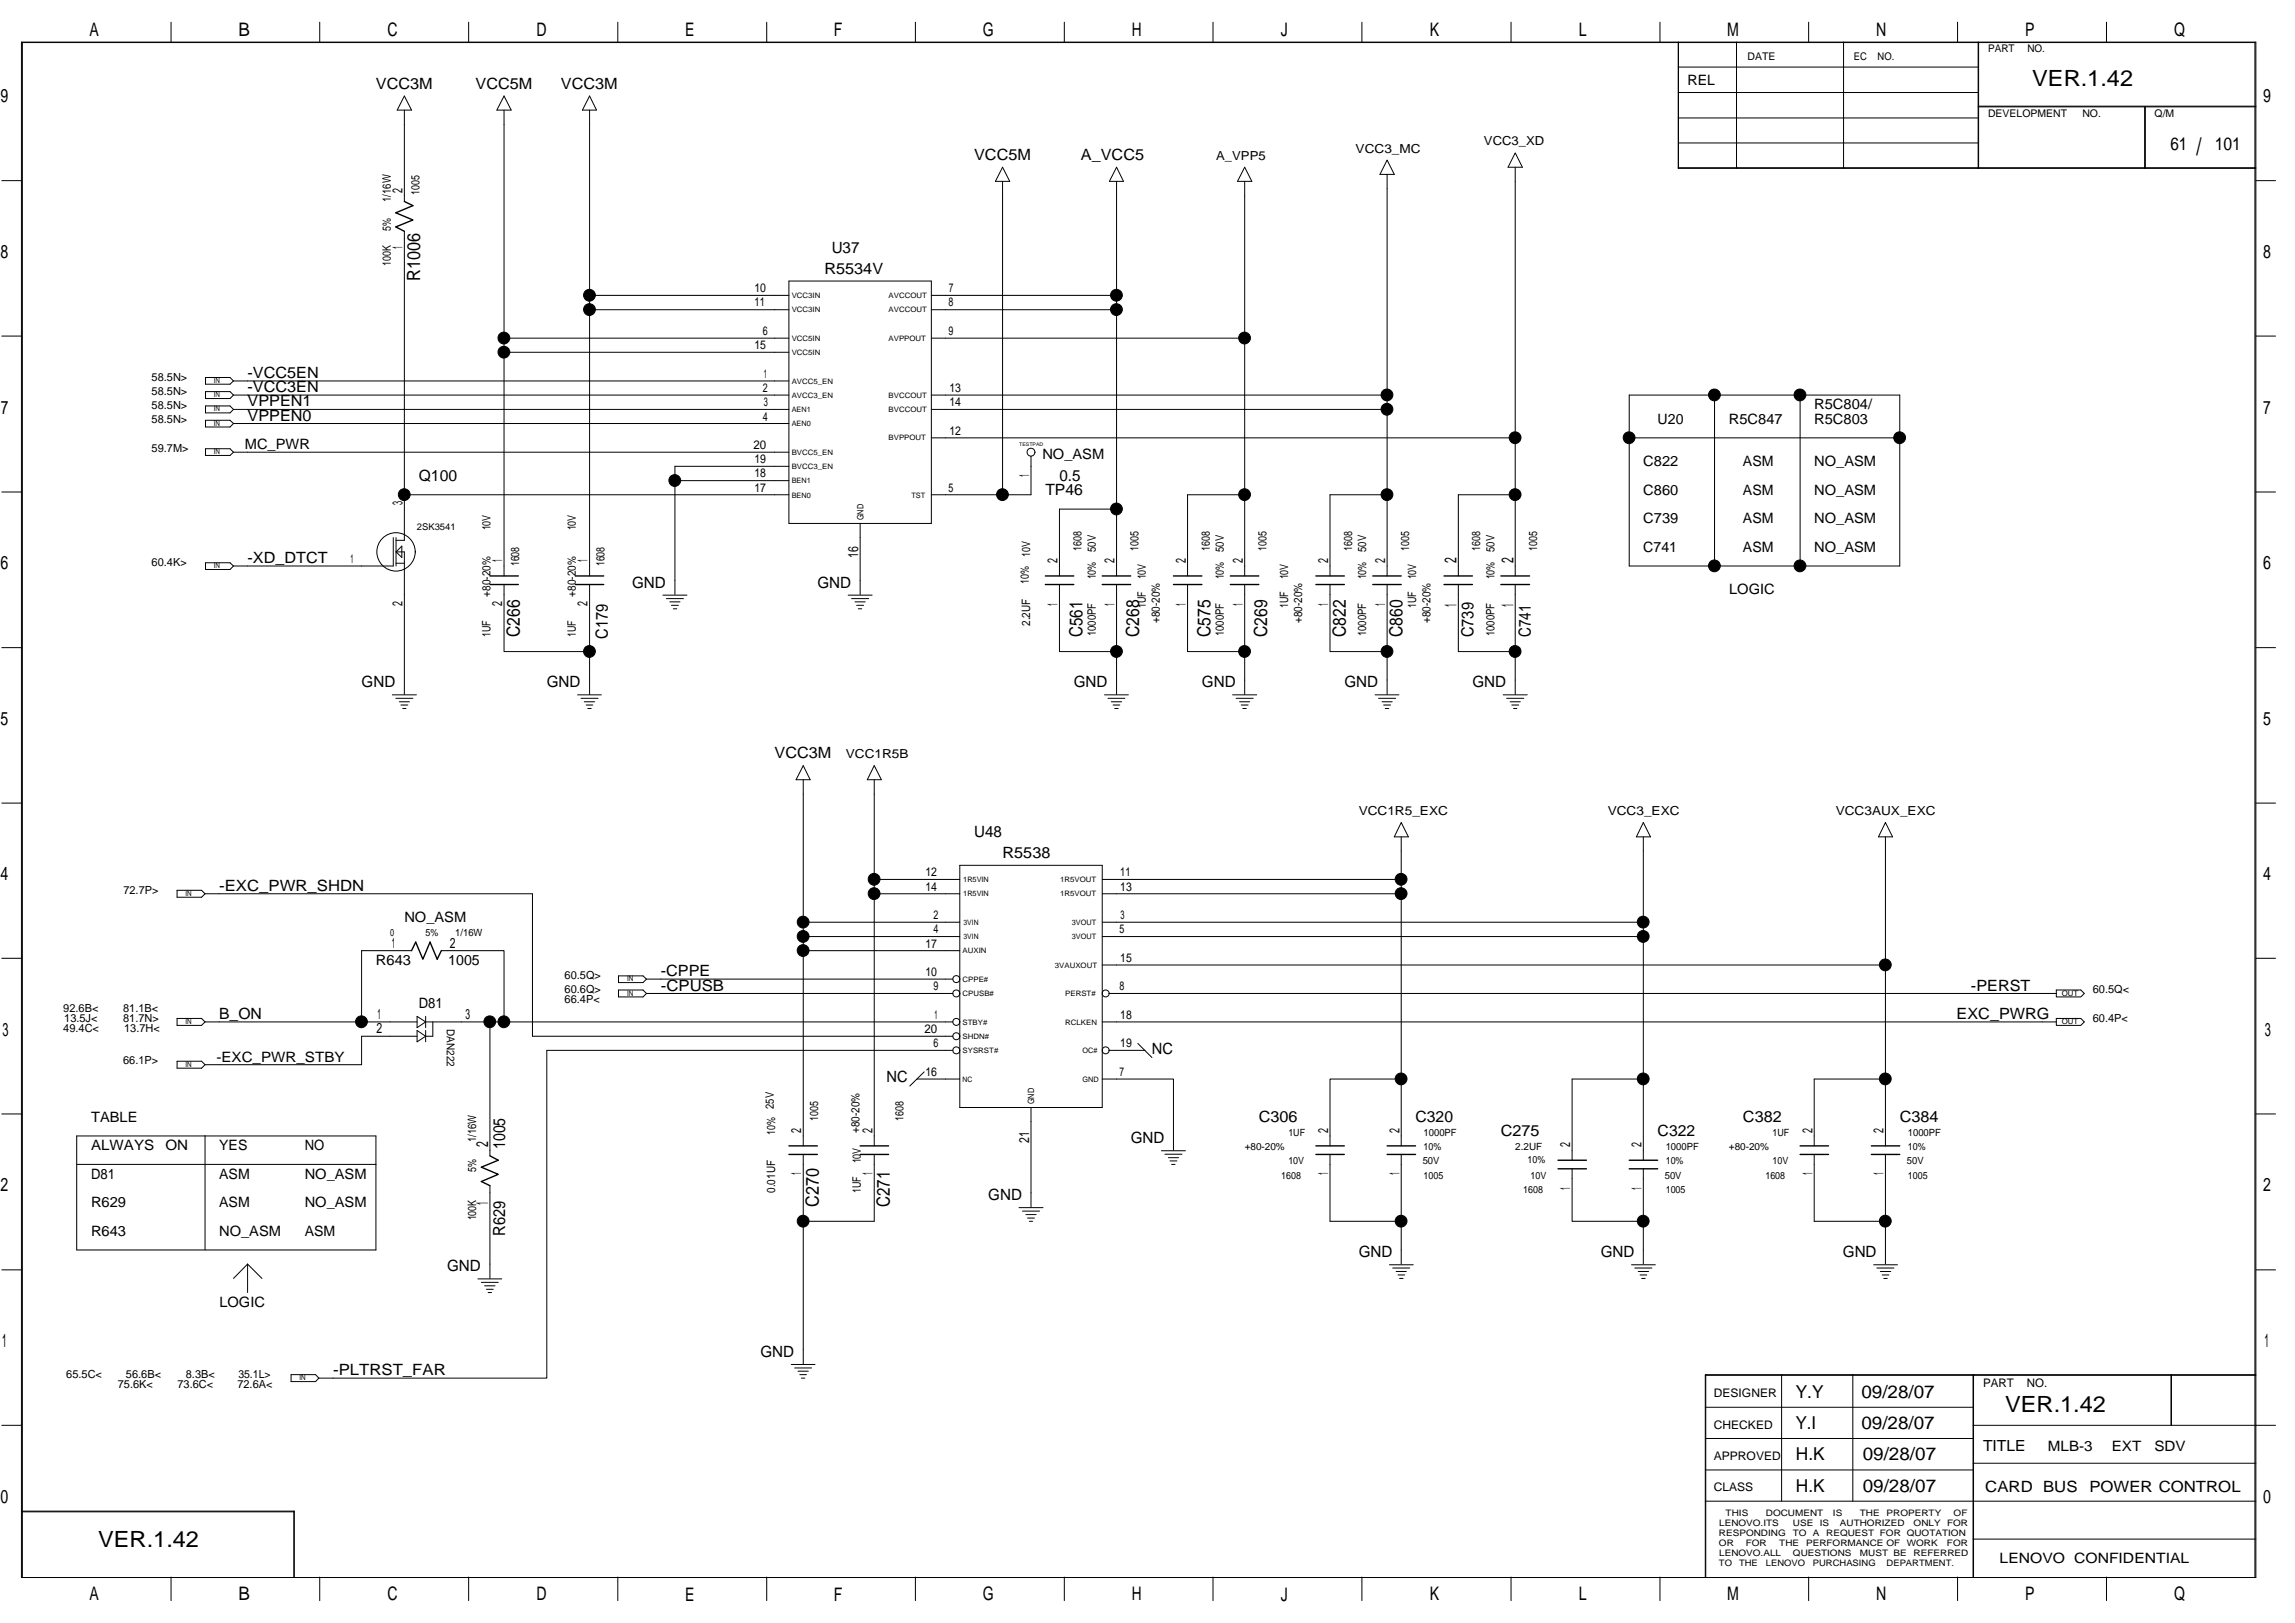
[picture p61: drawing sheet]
<svg xmlns="http://www.w3.org/2000/svg" width="420mm" height="297mm" viewBox="0 0 420 297" stroke-linecap="round" stroke-linejoin="round" font-family="sans-serif">
<defs><g id="words">
<text font-size="4.4" x="402.1" y="28.4">/</text>
<g font-size="4.1">
<text x="372.1" y="15.7">VER.1.42</text>
<text x="367.1" y="258.4">VER.1.42</text>
<text x="18" y="283.2">VER.1.42</text>
</g>
<g font-size="3.4">
<text x="16.4" y="6.6">A</text>
<text x="43.6" y="6.6">B</text>
<text x="70.9" y="6.6">C</text>
<text x="98.2" y="6.6">D</text>
<text x="125.4" y="6.6">E</text>
<text x="152.7" y="6.6">F</text>
<text x="179.9" y="6.6">G</text>
<text x="207.2" y="6.6">H</text>
<text x="234.5" y="6.6">J</text>
<text x="261.8" y="6.6">K</text>
<text x="289" y="6.6">L</text>
<text x="316.2" y="6.6">M</text>
<text x="343.5" y="6.6">N</text>
<text x="370.8" y="6.6">P</text>
<text x="398" y="6.6">Q</text>
<text x=".1" y="18.8">9</text>
<text x="414.3" y="18.8">9</text>
<text x=".1" y="47.2">8</text>
<text x="414.3" y="47.2">8</text>
<text x=".2" y="75.7">7</text>
<text x="414.3" y="75.7">7</text>
<text x=".1" y="104.2">6</text>
<text x="414.3" y="104.2">6</text>
<text x=".1" y="132.7">5</text>
<text x="414.3" y="132.7">5</text>
<text x=".1" y="161.1">4</text>
<text x="414.3" y="161.1">4</text>
<text x=".5" y="189.6">3</text>
<text x="414.6" y="189.6">3</text>
<text x=".1" y="218.1">2</text>
<text x="414.3" y="218.1">2</text>
<text x=".4" y="246.6">1</text>
<text x="414.6" y="246.6">1</text>
<text x=".1" y="275.1">0</text>
<text x="414.3" y="275.1">0</text>
<text x="16.4" y="292.9">A</text>
<text x="43.6" y="292.9">B</text>
<text x="70.9" y="292.9">C</text>
<text x="98.2" y="292.9">D</text>
<text x="125.4" y="292.9">E</text>
<text x="152.7" y="292.9">F</text>
<text x="179.9" y="292.9">G</text>
<text x="207.2" y="292.9">H</text>
<text x="234.5" y="292.9">J</text>
<text x="261.8" y="292.9">K</text>
<text x="289" y="292.9">L</text>
<text x="316.2" y="292.9">M</text>
<text x="343.5" y="292.9">N</text>
<text x="370.8" y="292.9">P</text>
<text x="398" y="292.9">Q</text>
</g>
<g font-size="3.3">
<text x="397.4" y="27.4">61</text>
<text x="405.5" y="27.4">101</text>
<text x="76.9" y="51.4" transform="rotate(-90 76.9 51.4)">R1006</text>
<text x="95.2" y="116.6" transform="rotate(-90 95.2 116.6)">C266</text>
<text x="198.2" y="116.6" transform="rotate(-90 198.2 116.6)">C561</text>
<text x="208.6" y="116.6" transform="rotate(-90 208.6 116.6)">C268</text>
<text x="221.6" y="116.6" transform="rotate(-90 221.6 116.6)">C575</text>
<text x="232" y="116.6" transform="rotate(-90 232 116.6)">C269</text>
<text x="246.4" y="116.6" transform="rotate(-90 246.4 116.6)">C822</text>
<text x="256.8" y="116.6" transform="rotate(-90 256.8 116.6)">C860</text>
<text x="149.9" y="220.9" transform="rotate(-90 149.9 220.9)">C270</text>
<text x="162.9" y="220.9" transform="rotate(-90 162.9 220.9)">C271</text>
<text x="328.7" y="255.8">Y.Y</text>
<text x="340.8" y="255.8">09/28/07</text>
<text x="328.7" y="261.6">Y.I</text>
<text x="340.8" y="261.6">09/28/07</text>
<text x="328.8" y="267.3">H.K</text>
<text x="341" y="267.3">09/28/07</text>
<text x="328.8" y="273">H.K</text>
<text x="341" y="273">09/28/07</text>
</g>
<g font-size="3.1">
<text x="266.6" y="103.1" transform="rotate(-90 266.6 103.1)">2</text>
<text x="277.1" y="103.1" transform="rotate(-90 277.1 103.1)">2</text>
<text x="266.6" y="111.1" transform="rotate(-90 266.6 111.1)">1</text>
<text x="277.1" y="111.1" transform="rotate(-90 277.1 111.1)">1</text>
<text x="111.3" y="116.9" transform="rotate(-90 111.3 116.9)">C179</text>
<text x="269.8" y="116.6" transform="rotate(-90 269.8 116.6)">C739</text>
<text x="280.2" y="116.6" transform="rotate(-90 280.2 116.6)">C741</text>
<text x="89.4" y="210" transform="rotate(-90 89.4 210)">2</text>
<text x="92.5" y="210.3" transform="rotate(-90 92.5 210.3)">1005</text>
<text x="89.4" y="220.6" transform="rotate(-90 89.4 220.6)">1</text>
<text x="92.5" y="226.1" transform="rotate(-90 92.5 226.1)">R629</text>
</g>
<g font-size="2.8">
<text x="68.8" y="16.3">VCC3M</text>
<text x="87.1" y="16.3">VCC5M</text>
<text x="102.7" y="16.3">VCC3M</text>
<text x="178.3" y="29.3">VCC5M</text>
<text x="197.9" y="29.3">A_VCC5</text>
<text x="152.3" y="46.2">U37</text>
<text x="150.9" y="50.2">R5534V</text>
<text x="45.3" y="71.8">-VCC3EN</text>
<text x="45.3" y="69.2">-VCC5EN</text>
<text x="45.3" y="77">VPPEN0</text>
<text x="45.3" y="74.4">VPPEN1</text>
<text x="76.7" y="88">Q100</text>
<text x="194" y="88">0.5</text>
<text x="191.4" y="90.6">TP46</text>
<text x="45.3" y="103.1">-XD_DTCT</text>
<text x="115.7" y="107.5">GND</text>
<text x="149.6" y="107.5">GND</text>
<text x="66.2" y="125.8">GND</text>
<text x="100.1" y="125.8">GND</text>
<text x="196.6" y="125.8">GND</text>
<text x="220" y="125.8">GND</text>
<text x="246.1" y="125.8">GND</text>
<text x="269.6" y="125.8">GND</text>
<text x="141.8" y="138.8">VCC3M</text>
<text x="178.3" y="153.2">U48</text>
<text x="183.5" y="157.1">R5538</text>
<text x="40.1" y="163.1">-EXC_PWR_SHDN</text>
<text x="121" y="178.7">-CPPE</text>
<text x="121" y="181.3">-CPUSB</text>
<text x="360.8" y="181.3">-PERST</text>
<text x="40.1" y="186.5">B_ON</text>
<text x="358.2" y="186.5">EXC_PWRG</text>
<text x="210.9" y="192.9">NC</text>
<text x="162.3" y="198.1">NC</text>
<text x="207" y="209.2">GND</text>
<text x="230.5" y="205.3">C306</text>
<text x="259.2" y="205.3">C320</text>
<text x="274.8" y="207.9">C275</text>
<text x="303.5" y="207.9">C322</text>
<text x="319.1" y="205.3">C382</text>
<text x="347.8" y="205.3">C384</text>
<text x="180.9" y="219.6">GND</text>
<text x="81.9" y="232.7">GND</text>
<text x="248.7" y="230">GND</text>
<text x="293.1" y="230">GND</text>
<text x="337.4" y="230">GND</text>
<text x="61" y="251.7">-PLTRST_FAR</text>
<text x="139.2" y="248.3">GND</text>
<text x="363" y="265.6">TITLE</text>
<text x="363.5" y="273.1">CARD BUS</text>
<text x="382.5" y="273.1">POWER CONTROL</text>
</g>
<g font-size="2.6">
<text x="308.9" y="15.5">REL</text>
<text x="73.7" y="35.3" transform="rotate(-90 73.7 35.3)">2</text>
<text x="73.7" y="45.6" transform="rotate(-90 73.7 45.6)">1</text>
<text x="303.5" y="77.5">U20</text>
<text x="316.5" y="77.5">R5C847</text>
<text x="332.1" y="74.9">R5C804/</text>
<text x="332.1" y="77.5">R5C803</text>
<text x="44.8" y="82.2">MC_PWR</text>
<text x="188.4" y="87.4" transform="rotate(-90 188.4 87.4)">1</text>
<text x="190.8" y="84">NO_ASM</text>
<text x="300.9" y="85.3">C822</text>
<text x="319.1" y="85.3">ASM</text>
<text x="332.1" y="85.3">NO_ASM</text>
<text x="73.7" y="92.5" transform="rotate(-90 73.7 92.5)">3</text>
<text x="300.9" y="95.8">C739</text>
<text x="300.9" y="90.6">C860</text>
<text x="319.1" y="95.8">ASM</text>
<text x="319.1" y="90.6">ASM</text>
<text x="332.1" y="95.8">NO_ASM</text>
<text x="332.1" y="90.6">NO_ASM</text>
<text x="300.9" y="101">C741</text>
<text x="319.1" y="101">ASM</text>
<text x="332.1" y="101">NO_ASM</text>
<text x="91.9" y="102.9" transform="rotate(-90 91.9 102.9)">1</text>
<text x="107.6" y="102.9" transform="rotate(-90 107.6 102.9)">1</text>
<text x="157.1" y="102.1" transform="rotate(-90 157.1 102.1)">16</text>
<text x="193.6" y="103.1" transform="rotate(-90 193.6 103.1)">2</text>
<text x="204" y="103.1" transform="rotate(-90 204 103.1)">2</text>
<text x="217.1" y="103.1" transform="rotate(-90 217.1 103.1)">2</text>
<text x="227.5" y="103.1" transform="rotate(-90 227.5 103.1)">2</text>
<text x="243.2" y="103.1" transform="rotate(-90 243.2 103.1)">2</text>
<text x="253.6" y="103.1" transform="rotate(-90 253.6 103.1)">2</text>
<text x="73.7" y="111" transform="rotate(-90 73.7 111)">2</text>
<text x="91.9" y="111" transform="rotate(-90 91.9 111)">2</text>
<text x="107.6" y="111" transform="rotate(-90 107.6 111)">2</text>
<text x="193.6" y="110.8" transform="rotate(-90 193.6 110.8)">1</text>
<text x="204" y="110.8" transform="rotate(-90 204 110.8)">1</text>
<text x="217.1" y="110.8" transform="rotate(-90 217.1 110.8)">1</text>
<text x="227.5" y="110.8" transform="rotate(-90 227.5 110.8)">1</text>
<text x="243.2" y="110.8" transform="rotate(-90 243.2 110.8)">1</text>
<text x="253.6" y="110.8" transform="rotate(-90 253.6 110.8)">1</text>
<text x="316.6" y="108.8">LOGIC</text>
<text x="71.7" y="173.5">1</text>
<text x="74" y="168.8">NO_ASM</text>
<text x="82.4" y="173.5">2</text>
<text x="68.8" y="176.6">R643</text>
<text x="82.1" y="176.6">1005</text>
<text x="76.7" y="184.4">D81</text>
<text x="68.9" y="189.1">2</text>
<text x="69.1" y="186.5">1</text>
<text x="85.2" y="186.5">3</text>
<text x="39.6" y="194.4">-EXC_PWR_STBY</text>
<text x="16.7" y="205.3">TABLE</text>
<text x="146.7" y="207.4" transform="rotate(-90 146.7 207.4)">2</text>
<text x="159.7" y="207.4" transform="rotate(-90 159.7 207.4)">2</text>
<text x="188.4" y="209.1" transform="rotate(-90 188.4 209.1)">21</text>
<text x="243.2" y="207.4" transform="rotate(-90 243.2 207.4)">2</text>
<text x="256.2" y="207.4" transform="rotate(-90 256.2 207.4)">2</text>
<text x="287.5" y="210" transform="rotate(-90 287.5 210)">2</text>
<text x="300.5" y="210" transform="rotate(-90 300.5 210)">2</text>
<text x="331.8" y="207.4" transform="rotate(-90 331.8 207.4)">2</text>
<text x="344.8" y="207.4" transform="rotate(-90 344.8 207.4)">2</text>
<text x="16.7" y="210.5">ALWAYS</text>
<text x="16.7" y="215.7">D81</text>
<text x="30.3" y="210.5">ON</text>
<text x="40.1" y="210.5">YES</text>
<text x="40.1" y="215.7">ASM</text>
<text x="55.8" y="210.5">NO</text>
<text x="55.8" y="215.7">NO_ASM</text>
<text x="146.7" y="215.1" transform="rotate(-90 146.7 215.1)">1</text>
<text x="159.7" y="215.1" transform="rotate(-90 159.7 215.1)">1</text>
<text x="243.2" y="215.1" transform="rotate(-90 243.2 215.1)">1</text>
<text x="256.2" y="215.1" transform="rotate(-90 256.2 215.1)">1</text>
<text x="331.8" y="215.1" transform="rotate(-90 331.8 215.1)">1</text>
<text x="344.8" y="215.1" transform="rotate(-90 344.8 215.1)">1</text>
<text x="16.7" y="220.9">R629</text>
<text x="40.1" y="220.9">ASM</text>
<text x="55.8" y="220.9">NO_ASM</text>
<text x="287.5" y="217.7" transform="rotate(-90 287.5 217.7)">1</text>
<text x="300.5" y="217.7" transform="rotate(-90 300.5 217.7)">1</text>
<text x="16.7" y="226.1">R643</text>
<text x="40.1" y="226.1">NO_ASM</text>
<text x="55.8" y="226.1">ASM</text>
<text x="40.2" y="239.2">LOGIC</text>
<text x="374.9" y="265.5">MLB-3</text>
<text x="386.6" y="265.5">EXT</text>
<text x="394.4" y="265.5">SDV</text>
<text x="366.1" y="286.1">LENOVO CONFIDENTIAL</text>
</g>
<g font-size="2.3">
<text x="222.7" y="29.3">A_VPP5</text>
<text x="248.2" y="27.9">VCC3_MC</text>
<text x="271.7" y="26.6">VCC3_XD</text>
<text x="154.8" y="138.8">VCC1R5B</text>
<text x="248.7" y="149.2">VCC1R5_EXC</text>
<text x="294.3" y="149.2">VCC3_EXC</text>
<text x="336.1" y="149.2">VCC3AUX_EXC</text>
</g>
<g font-size="2.2">
<text x="138.1" y="53.5">10</text>
<text x="173.7" y="53.5">7</text>
<text x="138.1" y="56.1">11</text>
<text x="173.6" y="56.1">8</text>
<text x="138.1" y="63.9">15</text>
<text x="139.6" y="61.3">6</text>
<text x="173.6" y="61.3">9</text>
<text x="139.6" y="71.8">2</text>
<text x="139.8" y="69.1">1</text>
<text x="173.8" y="71.8">13</text>
<text x="139.6" y="77">4</text>
<text x="139.9" y="74.3">3</text>
<text x="173.8" y="74.3">14</text>
<text x="138" y="82.2">20</text>
<text x="173.8" y="79.6">12</text>
<text x="138.1" y="84.8">19</text>
<text x="138.1" y="87.4">18</text>
<text x="138.1" y="90">17</text>
<text x="173.6" y="90">5</text>
<text x="64.2" y="103">1</text>
<text x="169.4" y="160.4">12</text>
<text x="205.1" y="160.4">11</text>
<text x="169.4" y="163">14</text>
<text x="205.1" y="163">13</text>
<text x="169.4" y="173.4">17</text>
<text x="170.9" y="170.8">4</text>
<text x="170.9" y="168.2">2</text>
<text x="204.9" y="170.8">5</text>
<text x="205.1" y="168.2">3</text>
<text x="169.4" y="178.6">10</text>
<text x="205.1" y="176.1">15</text>
<text x="170.9" y="181.3">9</text>
<text x="204.9" y="181.3">8</text>
<text x="169.2" y="189.1">20</text>
<text x="170.9" y="191.7">6</text>
<text x="171.1" y="186.5">1</text>
<text x="205.1" y="191.7">19</text>
<text x="205.1" y="186.5">18</text>
<text x="169.4" y="196.9">16</text>
<text x="205" y="196.9">7</text>
<text x="313.8" y="255.7">DESIGNER</text>
<text x="363" y="253.8">PART</text>
<text x="371.1" y="253.8">NO.</text>
<text x="313.8" y="261.5">CHECKED</text>
<text x="313.8" y="267.2">APPROVED</text>
<text x="313.8" y="272.9">CLASS</text>
</g>
<g font-size="2.1">
<text x="76.8" y="35.6" transform="rotate(-90 76.8 35.6)">1005</text>
<text x="71.5" y="37" transform="rotate(-90 71.5 37)">1/16W</text>
<text x="71.5" y="42.3" transform="rotate(-90 71.5 42.3)">5%</text>
<text x="71.5" y="48.7" transform="rotate(-90 71.5 48.7)">100K</text>
<text x="89.8" y="97.1" transform="rotate(-90 89.8 97.1)">10V</text>
<text x="105.4" y="97.1" transform="rotate(-90 105.4 97.1)">10V</text>
<text x="188.6" y="101.9" transform="rotate(-90 188.6 101.9)">10V</text>
<text x="198" y="100.8" transform="rotate(-90 198 100.8)">1608</text>
<text x="200.6" y="101" transform="rotate(-90 200.6 101)">50V</text>
<text x="208.4" y="100.8" transform="rotate(-90 208.4 100.8)">1005</text>
<text x="221.5" y="100.8" transform="rotate(-90 221.5 100.8)">1608</text>
<text x="224.1" y="101" transform="rotate(-90 224.1 101)">50V</text>
<text x="231.9" y="100.8" transform="rotate(-90 231.9 100.8)">1005</text>
<text x="247.6" y="100.8" transform="rotate(-90 247.6 100.8)">1608</text>
<text x="250.1" y="101" transform="rotate(-90 250.1 101)">50V</text>
<text x="258" y="100.8" transform="rotate(-90 258 100.8)">1005</text>
<text x="271" y="100.8" transform="rotate(-90 271 100.8)">1608</text>
<text x="273.6" y="101" transform="rotate(-90 273.6 101)">50V</text>
<text x="281.4" y="100.8" transform="rotate(-90 281.4 100.8)">1005</text>
<text x="95" y="103.6" transform="rotate(-90 95 103.6)">1608</text>
<text x="110.6" y="103.6" transform="rotate(-90 110.6 103.6)">1608</text>
<text x="188.4" y="106.8" transform="rotate(-90 188.4 106.8)">10%</text>
<text x="200.6" y="106" transform="rotate(-90 200.6 106)">10%</text>
<text x="209.8" y="106" transform="rotate(-90 209.8 106)">10V</text>
<text x="224.1" y="106" transform="rotate(-90 224.1 106)">10%</text>
<text x="235.8" y="106" transform="rotate(-90 235.8 106)">10V</text>
<text x="250.1" y="106" transform="rotate(-90 250.1 106)">10%</text>
<text x="259.3" y="106" transform="rotate(-90 259.3 106)">10V</text>
<text x="273.6" y="106" transform="rotate(-90 273.6 106)">10%</text>
<text x="89.8" y="109.2" transform="rotate(-90 89.8 109.2)">+80-20%</text>
<text x="105.4" y="109.2" transform="rotate(-90 105.4 109.2)">+80-20%</text>
<text x="209.8" y="111.3" transform="rotate(-90 209.8 111.3)">1UF</text>
<text x="235.8" y="111.3" transform="rotate(-90 235.8 111.3)">1UF</text>
<text x="259.3" y="111.3" transform="rotate(-90 259.3 111.3)">1UF</text>
<text x="89.8" y="116.6" transform="rotate(-90 89.8 116.6)">1UF</text>
<text x="105.4" y="116.6" transform="rotate(-90 105.4 116.6)">1UF</text>
<text x="188.6" y="114.6" transform="rotate(-90 188.6 114.6)">2.2UF</text>
<text x="200.6" y="116.5" transform="rotate(-90 200.6 116.5)">1000PF</text>
<text x="212.3" y="114" transform="rotate(-90 212.3 114)">+80-20%</text>
<text x="224.1" y="116.5" transform="rotate(-90 224.1 116.5)">1000PF</text>
<text x="238.4" y="114" transform="rotate(-90 238.4 114)">+80-20%</text>
<text x="250.1" y="116.5" transform="rotate(-90 250.1 116.5)">1000PF</text>
<text x="261.9" y="114" transform="rotate(-90 261.9 114)">+80-20%</text>
<text x="273.6" y="116.5" transform="rotate(-90 273.6 116.5)">1000PF</text>
<text x="141.7" y="202.9" transform="rotate(-90 141.7 202.9)">25V</text>
<text x="87.2" y="209" transform="rotate(-90 87.2 209)">1/16W</text>
<text x="141.9" y="207.7" transform="rotate(-90 141.9 207.7)">10%</text>
<text x="149.8" y="205.1" transform="rotate(-90 149.8 205.1)">1005</text>
<text x="157.3" y="207.4" transform="rotate(-90 157.3 207.4)">+80-20%</text>
<text x="165.4" y="205.1" transform="rotate(-90 165.4 205.1)">1608</text>
<text x="87.2" y="214.4" transform="rotate(-90 87.2 214.4)">5%</text>
<text x="157.6" y="212.9" transform="rotate(-90 157.6 212.9)">10V</text>
<text x="141.9" y="218.3" transform="rotate(-90 141.9 218.3)">0.01UF</text>
<text x="157.6" y="218.4" transform="rotate(-90 157.6 218.4)">1UF</text>
<text x="87.2" y="223.4" transform="rotate(-90 87.2 223.4)">100K</text>
</g>
<g font-size="2">
<text x="27.8" y="69.7">58.5N&gt;</text>
<text x="27.8" y="77.5">58.5N&gt;</text>
<text x="27.8" y="74.9">58.5N&gt;</text>
<text x="27.8" y="72.3">58.5N&gt;</text>
<text x="27.8" y="82.7">59.7M&gt;</text>
<text x="27.8" y="103.5">60.4K&gt;</text>
<text x="22.6" y="163.5">72.7P&gt;</text>
<text x="103.4" y="179.2">60.5Q&gt;</text>
<text x="11.6" y="185.1">92.6B&lt;</text>
<text x="22.6" y="185.1">81.1B&lt;</text>
<text x="103.4" y="181.8">60.6Q&gt;</text>
<text x="103.4" y="183.6">66.4P&lt;</text>
<text x="383.1" y="181.8">60.5Q&lt;</text>
<text x="11.6" y="188.9">49.4C&lt;</text>
<text x="11.8" y="187">13.5J&lt;</text>
<text x="22.6" y="187">81.7N&gt;</text>
<text x="22.7" y="188.9">13.7H&lt;</text>
<text x="81.8" y="188.3" transform="rotate(90 81.8 188.3)">DAN222</text>
<text x="383.1" y="187">60.4P&lt;</text>
<text x="22.6" y="194.8">66.1P&gt;</text>
<text x="12.1" y="252.2">65.5C&lt;</text>
<text x="21.6" y="254">75.6K&lt;</text>
<text x="23.1" y="252.2">56.6B&lt;</text>
<text x="32.5" y="254">73.6C&lt;</text>
<text x="34" y="252.2">8.3B&lt;</text>
<text x="43.5" y="254">72.6A&lt;</text>
<text x="43.6" y="252.2">35.1L&gt;</text>
</g>
<g font-size="1.9">
<text x="319.9" y="11">DATE</text>
<text x="339.4" y="11">EC</text>
<text x="343.7" y="11">NO.</text>
<text x="364" y="9.5">PART</text>
<text x="371.2" y="9.5">NO.</text>
<text x="364" y="21.3">DEVELOPMENT</text>
<text x="381.2" y="21.3">NO.</text>
<text x="394.5" y="21.3">Q/M</text>
</g>
<g font-size="1.8">
<text x="71.4" y="171.4">0</text>
<text x="77.9" y="171.4">5%</text>
<text x="83.3" y="171.4">1/16W</text>
<text x="235.9" y="207.9">1UF</text>
<text x="260.6" y="207.9">1000PF</text>
<text x="324.5" y="207.9">1UF</text>
<text x="349.3" y="207.9">1000PF</text>
<text x="227.9" y="210.5">+80-20%</text>
<text x="234.6" y="215.7">1608</text>
<text x="235.9" y="213.1">10V</text>
<text x="260.5" y="213.1">50V</text>
<text x="260.6" y="210.5">10%</text>
<text x="260.6" y="215.7">1005</text>
<text x="277.4" y="210.5">2.2UF</text>
<text x="279.6" y="212.8">10%</text>
<text x="280.2" y="215.7">10V</text>
<text x="304.8" y="215.7">50V</text>
<text x="305" y="210.5">1000PF</text>
<text x="305" y="213.1">10%</text>
<text x="316.5" y="210.5">+80-20%</text>
<text x="323.2" y="215.7">1608</text>
<text x="324.5" y="213.1">10V</text>
<text x="349.1" y="213.1">50V</text>
<text x="349.3" y="210.5">10%</text>
<text x="349.3" y="215.7">1005</text>
<text x="278.9" y="218.3">1608</text>
<text x="305" y="218.3">1005</text>
</g>
<text font-size="1.7" x="76.3" y="97">2SK3541</text>
<g font-size="1.6">
<text x="158.1" y="95.2" transform="rotate(-90 158.1 95.2)">GND</text>
<text x="189.3" y="202.1" transform="rotate(-90 189.3 202.1)">GND</text>
<text x="314.7" y="281.2">RESPONDING</text>
<text x="314.7" y="279.3">LENOVO.ITS</text>
<text x="315.9" y="277.5">THIS</text>
<text x="323.3" y="277.5">DOCUMENT</text>
<text x="328.2" y="281.2">TO</text>
<text x="328.2" y="279.3">USE</text>
<text x="331.9" y="281.2">A</text>
<text x="333.2" y="279.3">IS</text>
<text x="334.3" y="281.2">REQUEST FOR QUOTATION</text>
<text x="335.6" y="277.5">IS</text>
<text x="336.8" y="279.3">AUTHORIZED</text>
<text x="340.5" y="277.5">THE</text>
<text x="345.4" y="277.5">PROPERTY</text>
<text x="350.3" y="279.3">ONLY</text>
<text x="356.5" y="279.3">FOR</text>
<text x="357.7" y="277.5">OF</text>
<text x="314.7" y="286.7">TO</text>
<text x="314.7" y="283">OR</text>
<text x="314.7" y="284.9">LENOVO.ALL</text>
<text x="318.4" y="286.7">THE</text>
<text x="319.6" y="283">FOR</text>
<text x="323.3" y="286.7">LENOVO</text>
<text x="325.7" y="283">THE</text>
<text x="328.2" y="284.9">QUESTIONS</text>
<text x="330.7" y="283">PERFORMANCE OF</text>
<text x="331.9" y="286.7">PURCHASING</text>
<text x="340.5" y="284.9">MUST BE</text>
<text x="345.4" y="286.7">DEPARTMENT.</text>
<text x="349.1" y="283">WORK</text>
<text x="350.3" y="284.9">REFERRED</text>
<text x="356.4" y="283">FOR</text>
</g>
<g font-size="1.4">
<text x="144.9" y="54.5">VCC3IN</text>
<text x="144.9" y="57.2">VCC3IN</text>
<text x="162.7" y="54.5">AVCCOUT</text>
<text x="162.7" y="57.2">AVCCOUT</text>
<text x="144.9" y="62.4">VCC5IN</text>
<text x="144.9" y="65">VCC5IN</text>
<text x="162.7" y="62.4">AVPPOUT</text>
<text x="39.1" y="70.1">IN</text>
<text x="144.9" y="70.2">AVCC5_EN</text>
<text x="39.1" y="72.7">IN</text>
<text x="39.1" y="77.9">IN</text>
<text x="39.1" y="75.3">IN</text>
<text x="144.9" y="72.8">AVCC3_EN</text>
<text x="144.9" y="75.4">AEN1</text>
<text x="162.7" y="72.8">BVCCOUT</text>
<text x="162.7" y="75.4">BVCCOUT</text>
<text x="39.1" y="83.1">IN</text>
<text x="144.9" y="78">AEN0</text>
<text x="144.9" y="83.2">BVCC5_EN</text>
<text x="162.7" y="80.6">BVPPOUT</text>
<text x="144.9" y="85.8">BVCC3_EN</text>
<text x="144.9" y="88.4">BEN1</text>
<text x="144.9" y="91.1">BEN0</text>
<text x="166.9" y="91.1">TST</text>
<text x="39.1" y="104">IN</text>
<text x="176.3" y="161.5">1R5VIN</text>
<text x="194.1" y="161.5">1R5VOUT</text>
<text x="33.9" y="164">IN</text>
<text x="176.3" y="164">1R5VIN</text>
<text x="194.1" y="164">1R5VOUT</text>
<text x="176.4" y="169.2">3VIN</text>
<text x="176.4" y="171.9">3VIN</text>
<text x="196.2" y="169.2">3VOUT</text>
<text x="196.2" y="171.9">3VOUT</text>
<text x="114.8" y="179.6">IN</text>
<text x="176.2" y="174.5">AUXIN</text>
<text x="176.2" y="179.7">CPPE#</text>
<text x="193.1" y="177.1">3VAUXOUT</text>
<text x="114.8" y="182.2">IN</text>
<text x="176.2" y="182.3">CPUSB#</text>
<text x="195" y="182.3">PERST#</text>
<text x="377.5" y="182.2">OUT</text>
<text x="33.9" y="187.4">IN</text>
<text x="176.2" y="187.5">STBY#</text>
<text x="176.2" y="190.1">SHDN#</text>
<text x="195" y="187.5">RCLKEN</text>
<text x="377.5" y="187.5">OUT</text>
<text x="33.9" y="195.2">IN</text>
<text x="176.2" y="192.7">SYSRST#</text>
<text x="176.2" y="198">NC</text>
<text x="198.2" y="192.7">OC#</text>
<text x="198.2" y="198">GND</text>
<text x="54.8" y="252.6">IN</text>
</g>
<text font-size=".9" x="186.6" y="81.7">TESTPAD</text>
</g></defs>
<g fill="none" stroke="#000" stroke-width=".25">
<path d="M74 36.9l1.6 .7-3.1 1.3 3.1 1.4-3.1 1.2 1.5 .8M89.7 105.4h5.2M89.7 107h5.2M105.3 107h5.2M105.3 105.4h5.2M191.4 105.4h5.2M191.4 107h5.2M201.8 105.4h5.2M201.8 107h5.2M214.8 105.4h5.2M214.8 107h5.2M225.2 105.4h5.3"/>
<path d="M225.2 107h5.3M240.9 105.4h5.2M240.9 107h5.2M251.3 105.4h5.2M251.3 107h5.2M264.4 105.4h5.2M264.4 107h5.2M274.8 105.4h5.2M274.8 107h5.2M75.3 174l.8-1.6 1.3 3.2 1.3-3.2 1.3 3.2 .8-1.6M89.7 211.5l1.5 .8-3.1 1.3 3.1 1.3-3.1 1.3 1.6 .8M144.4 209.7h5.2"/>
<path d="M144.4 211.3h5.2M157.5 209.7h5.2M157.5 211.3h5.2M240.9 209.7h5.2M240.9 211.3h5.2M253.9 209.7h5.3M253.9 211.3h5.3M285.2 212.3h5.2M285.2 213.9h5.2M298.3 212.3h5.2M298.3 213.9h5.2M329.6 209.7h5.2"/>
<path d="M329.6 211.3h5.2M342.6 209.7h5.2M342.6 211.3h5.2"/>
</g>
<g fill="none" stroke="#000" stroke-width=".18">
<path d="M3.9 7.7h409.1v281h-409.1zM31.3 4.1v3.6M58.5 4.1v3.6M74 17.6l1.3 2.6h-2.6zM85.8 4.1v3.6M92.3 17.6l1.3 2.6h-2.6zM107.9 17.6l1.3 2.6h-2.6zM113.1 4.1v3.6M140.4 4.1v3.6M167.6 4.1v3.6M194.8 4.1v3.6M222.1 4.1v3.6"/>
<path d="M249.3 4.1v3.6M276.6 4.1v3.6M303.9 4.1v3.6M307.2 7.7v23.1h105.8M307.2 12.3h55M307.2 16.9h55M307.3 7.7v23.1M317.9 7.7v23.1M331.1 4.1v3.6M337.5 7.7v23.1M358.4 4.1v3.6M362.2 19.6h50.8"/>
<path d="M362.2 7.7v23.1M362.2 19.4h50.8M385.6 4.1v3.6M392.6 19.6v11.2M392.8 19.6v11.2M.3 33.1h3.6M74 20.2v16.7M92.3 20.2v85.2M107.9 20.2v85.2M183.5 33.2v57.4h5.3v-7.1M183.5 30.6l1.4 2.6h-2.7zM204.4 30.6l1.3 2.6h-2.6z"/>
<path d="M204.4 33.2v20.9M227.9 30.6l1.3 2.6h-2.6zM227.9 33.2v57.4M253.9 29.3l1.4 2.6h-2.7zM253.9 31.9v43M277.4 28l1.3 2.6h-2.6zM277.4 30.6v49.5M307.2 30.7h105.8M307.2 21.6h55M307.3 26.2h54.9M413 33.1h3.6M74 42.3v56.6h-1.5"/>
<path d="M144.4 51.4h26.1v44.4h-26.1zM144.4 56.7h-36.5M144.4 54.1h-36.5M170.5 56.7h33.9v36.5M170.5 54.1h33.9v2.6M.3 61.5h3.6M37.6 69.1h4.5l.6 .6-.6 .6h-4.5zM37.6 71.7h4.5l.6 .6-.6 .6h-4.5zM37.6 76.9h4.5l.6 .6-.6 .6h-4.5zM37.6 74.3h4.5l.6 .6-.6 .7h-4.5zM42.7 69.7h101.7M42.7 72.3h101.7"/>
<path d="M42.7 77.5h101.7M42.7 74.9h101.7M144.4 61.9h-52.1M144.4 64.5h-52.1M170.5 74.9h83.4M170.5 72.3h83.4M170.5 61.9h57.4M253.9 74.9v30.5M298.3 72.3h49.5v31.3h-49.5zM313.9 72.3v31.3M329.6 72.3v31.3M413 61.5h3.6"/>
<path d="M.3 90h3.6M37.6 82.1h4.5l.6 .7-.6 .6h-4.5zM42.7 82.8h101.7M72 98.4v5.2h-29.3M72.5 98.4v5.2M73.6 99.9v2.1l-1.1-1zM144.4 90.6h-70.4M144.4 88h-20.8M144.4 85.3h-20.8v23.5M157.5 95.8v13M170.5 80.1h106.9v10.5M170.5 90.6h13"/>
<path d="M204.4 93.2h-10.4v12.2M204.4 93.2v12.2M227.9 90.6h-10.5v14.8M227.9 90.6v14.8M253.9 90.6h-10.4v14.8M277.4 90.6h-10.4v14.8M277.4 90.6v14.8M298.3 80.1h49.5M413 90h3.6M.3 118.5h3.6M37.6 103h4.5l.6 .6-.6 .6h-4.5zM72.5 101h1.5v26.1"/>
<path d="M72.5 103.1h1.5M92.3 107v12.3h15.6v7.8M107.9 107v12.3M121.4 108.9h4.4M122 109.6h3.1M122.6 110.2h1.9M122.9 110.8h1.3M123.3 111.4h.6M155.3 108.9h4.4M155.9 109.6h3.1M156.5 110.2h1.9M156.8 110.8h1.3"/>
<path d="M157.1 111.4h.7M194 107v12.3h10.4M204.4 107v20.1M217.4 107v12.3h10.5v7.8M227.9 107v12.3M243.5 107v12.3h10.4v7.8M253.9 107v12.3M267 107v12.3h10.4v7.8M277.4 107v12.3M413 118.5h3.6M71.8 127.2h4.4M72.5 127.8h3.1"/>
<path d="M73.1 128.4h1.9M73.4 129h1.3M73.7 129.7h.6M105.7 127.2h4.4M106.4 127.8h3.1M107 128.4h1.9M107.3 129h1.2M107.6 129.7h.6M202.2 127.2h4.4M202.9 127.8h3M203.4 128.4h1.9M203.8 129h1.2"/>
<path d="M204.1 129.7h.6M225.7 127.2h4.4M226.3 127.8h3.1M226.9 128.4h1.9M227.2 129h1.3M227.5 129.7h.7M251.7 127.2h4.4M252.4 127.8h3.1M253 128.4h1.9M253.3 129h1.3M253.6 129.7h.6M275.2 127.2h4.4"/>
<path d="M275.8 127.8h3.2M276.5 128.4h1.8M276.8 129h1.2M277.1 129.7h.6M.3 147h3.6M147.1 142.7v67M147.1 140.1l1.2 2.6h-2.6zM160.1 142.7v67M160.1 140.1l1.3 2.6h-2.6zM175.7 158.4h26.1v44.3h-26.1zM256.5 150.5l1.3 2.7h-2.5zM256.5 153.2v10.4"/>
<path d="M300.9 150.5l1.3 2.7h-2.6zM300.9 153.2v18.2M345.2 150.5l1.3 2.7h-2.6zM345.2 153.2v44.3M413 147h3.6M.3 175.4h3.6M32.4 162.9h4.5l.6 .7-.6 .6h-4.5zM37.5 163.6h60v26.1h76.9M75.3 174h-9.1v13M80.8 174h11.5v13h82.1M113.2 178.6h4.5l.7 .6-.7 .6h-4.5zM174.4 179.2h-56"/>
<path d="M175.7 171.4h-28.6M175.7 168.8h-28.6M175.7 163.6h-15.6M175.7 161h-15.6M175.7 174h-28.6M201.8 176.6h143.4M201.8 171.4h99.1M201.8 168.8h99.1M201.8 163.6h54.7M201.8 161h54.7M256.5 163.6v46.1M300.9 171.4v26.1h-13.1v14.8"/>
<path d="M413 175.4h3.6M32.4 194.2h4.5l.6 .7-.6 .6h-4.5zM32.4 186.4h4.5l.6 .6-.6 .7h-4.5zM76.4 188.6l1.5 1.1-1.5 1zM76.4 186l1.5 1-1.5 1.1zM76.4 187h-38.9M76.4 189.7h-10.2v5.2h-28.7M77.9 187h14.4M77.9 186v2.1M77.9 188.6v2.1M79.2 187v2.7h-1.3M89.7 187v24.5"/>
<path d="M113.2 181.2h4.5l.7 .6-.7 .7h-4.5zM169.2 196.2l-2.6 2.6M174.4 192.2h-74.3v60h-41.7M174.4 181.8h-56M175.7 197.5h-7.8M201.8 197.5h13v13M201.8 187h174.7M203 181.8h173.5M208.3 191l2.6 2.5M209.6 192.2h-6.6M256.5 197.5h-13v12.2M300.9 197.5v14.8"/>
<path d="M345.2 197.5h-13.1v12.2M345.2 197.5v12.2M376.5 181.2h4.4l.7 .6-.7 .7h-4.4zM376.5 186.4h4.4l.7 .6-.7 .7h-4.4zM.3 203.9h3.6M14 207.9h54.8v20.9h-54.8zM14 213.1h54.8M37.5 207.9v20.9M89.7 217v17M147.1 211.3v38.3M160.1 211.3v12.2h-13M188.8 202.7v18.2"/>
<path d="M212.6 210.6h4.4M213.3 211.2h3.1M213.9 211.9h1.9M214.2 212.5h1.3M214.5 213.1h.6M243.5 211.3v12.2h13M256.5 211.3v20.1M287.8 213.9v9.6h13.1v7.9M300.9 213.9v9.6M332.1 211.3v12.2h13.1M345.2 211.3v20.1M413 203.9h3.6"/>
<path d="M.3 232.4h3.6M45.3 231.4v5.2M45.3 231.4l-2.6 2.6M45.3 231.4l2.7 2.6M87.5 234.1h4.4M88.1 234.7h3.1M88.7 235.3h1.9M89.1 236h1.2M89.4 236.6h.6M186.6 221h4.4M187.2 221.7h3.1M187.8 222.3h1.9"/>
<path d="M188.1 222.9h1.3M188.5 223.5h.5M254.4 231.5h4.3M255 232.1h3.1M255.6 232.7h1.9M255.9 233.3h1.3M256.2 234h.7M298.7 231.5h4.4M299.3 232.1h3.1M299.9 232.7h1.9M300.3 233.3h1.2M300.6 234h.6"/>
<path d="M343 231.5h4.4M343.6 232.1h3.1M344.2 232.7h1.9M344.6 233.3h1.2M344.9 234h.6M413 232.4h3.6M53.3 251.6h4.5l.6 .6-.6 .7h-4.5zM144.9 249.7h4.3M145.5 250.4h3.1M146.1 251h1.9M146.4 251.6h1.2M146.7 252.2h.7"/>
<path d="M312.2 251.7h100.8M312.2 257.6h49M312.3 251.6v37M326.2 251.6v23.1M339.2 251.6v23.1M361.2 251.6v37M361.3 251.6v37M397.5 251.6v9.3M413 251.6h-100.8v37M.3 260.9h3.6M3.9 276.6h50v12M3.9 276.7h50"/>
<path d="M53.8 276.6v12M312.2 274.7h100.8M312.2 263.3h49M312.2 269h49M361.2 267.8h51.8M361.2 260.9h55.4M4.1 288.6v-280.8h408.7v280.8M31.3 288.6v4.3M58.5 288.6v4.3M85.8 288.6v4.3M113.1 288.6v4.3M140.4 288.6v4.3"/>
<path d="M167.6 288.6v4.3M194.8 288.6v4.3M222.1 288.6v4.3M249.3 288.6v4.3M276.6 288.6v4.3M303.9 288.6v4.3M331.1 288.6v4.3M358.4 288.6v4.3M361.2 281.7h51.8M385.6 288.6v4.3"/>
<circle cx="188.7" cy="82.8" r=".72"/>
<circle cx="72.5" cy="101" r="3.5"/>
<circle cx="175.1" cy="179.2" r=".64"/>
<circle cx="175.1" cy="189.6" r=".64"/>
<circle cx="175.1" cy="187" r=".64"/>
<circle cx="175.1" cy="181.8" r=".64"/>
<circle cx="175.1" cy="192.2" r=".64"/>
<circle cx="202.4" cy="192.2" r=".64"/>
<circle cx="202.4" cy="181.8" r=".64"/>
</g>
<g fill="#000" stroke="#000" stroke-width=".18">
<circle cx="107.9" cy="56.7" r="1.08"/>
<circle cx="107.9" cy="54" r="1.08"/>
<circle cx="204.4" cy="54" r="1.08"/>
<circle cx="204.4" cy="56.7" r="1.08"/>
<circle cx="92.3" cy="64.4" r="1.08"/>
<circle cx="92.3" cy="61.9" r="1.08"/>
<circle cx="227.8" cy="61.9" r="1.08"/>
<circle cx="253.9" cy="72.3" r="1.08"/>
<circle cx="253.9" cy="74.9" r="1.08"/>
<circle cx="313.9" cy="72.3" r="1.08"/>
<circle cx="329.5" cy="72.3" r="1.08"/>
<circle cx="74" cy="90.5" r="1.08"/>
<circle cx="123.5" cy="87.9" r="1.08"/>
<circle cx="183.5" cy="90.5" r="1.08"/>
<circle cx="204.4" cy="93.1" r="1.08"/>
<circle cx="227.8" cy="90.5" r="1.08"/>
<circle cx="253.9" cy="90.5" r="1.08"/>
<circle cx="277.4" cy="90.5" r="1.08"/>
<circle cx="277.4" cy="80.1" r="1.08"/>
<circle cx="298.2" cy="80.1" r="1.08"/>
<circle cx="347.8" cy="80.1" r="1.08"/>
<circle cx="107.9" cy="119.2" r="1.08"/>
<circle cx="204.4" cy="119.2" r="1.08"/>
<circle cx="227.8" cy="119.2" r="1.08"/>
<circle cx="253.9" cy="119.2" r="1.08"/>
<circle cx="277.4" cy="119.2" r="1.08"/>
<circle cx="313.9" cy="103.6" r="1.08"/>
<circle cx="329.5" cy="103.6" r="1.08"/>
<circle cx="147" cy="174" r="1.08"/>
<circle cx="147" cy="168.8" r="1.08"/>
<circle cx="147" cy="171.4" r="1.08"/>
<circle cx="160" cy="163.6" r="1.08"/>
<circle cx="160" cy="160.9" r="1.08"/>
<circle cx="256.5" cy="160.9" r="1.08"/>
<circle cx="256.5" cy="163.6" r="1.08"/>
<circle cx="300.8" cy="168.8" r="1.08"/>
<circle cx="300.8" cy="171.4" r="1.08"/>
<circle cx="345.2" cy="176.6" r="1.08"/>
<circle cx="66.2" cy="187" r="1.08"/>
<circle cx="89.7" cy="187" r="1.08"/>
<circle cx="92.3" cy="187" r="1.08"/>
<circle cx="256.5" cy="197.5" r="1.08"/>
<circle cx="300.8" cy="197.5" r="1.08"/>
<circle cx="345.2" cy="197.5" r="1.08"/>
<circle cx="147" cy="223.5" r="1.08"/>
<circle cx="256.5" cy="223.5" r="1.08"/>
<circle cx="300.8" cy="223.5" r="1.08"/>
<circle cx="345.2" cy="223.5" r="1.08"/>
</g>
<use href="#words"/>
</svg>
